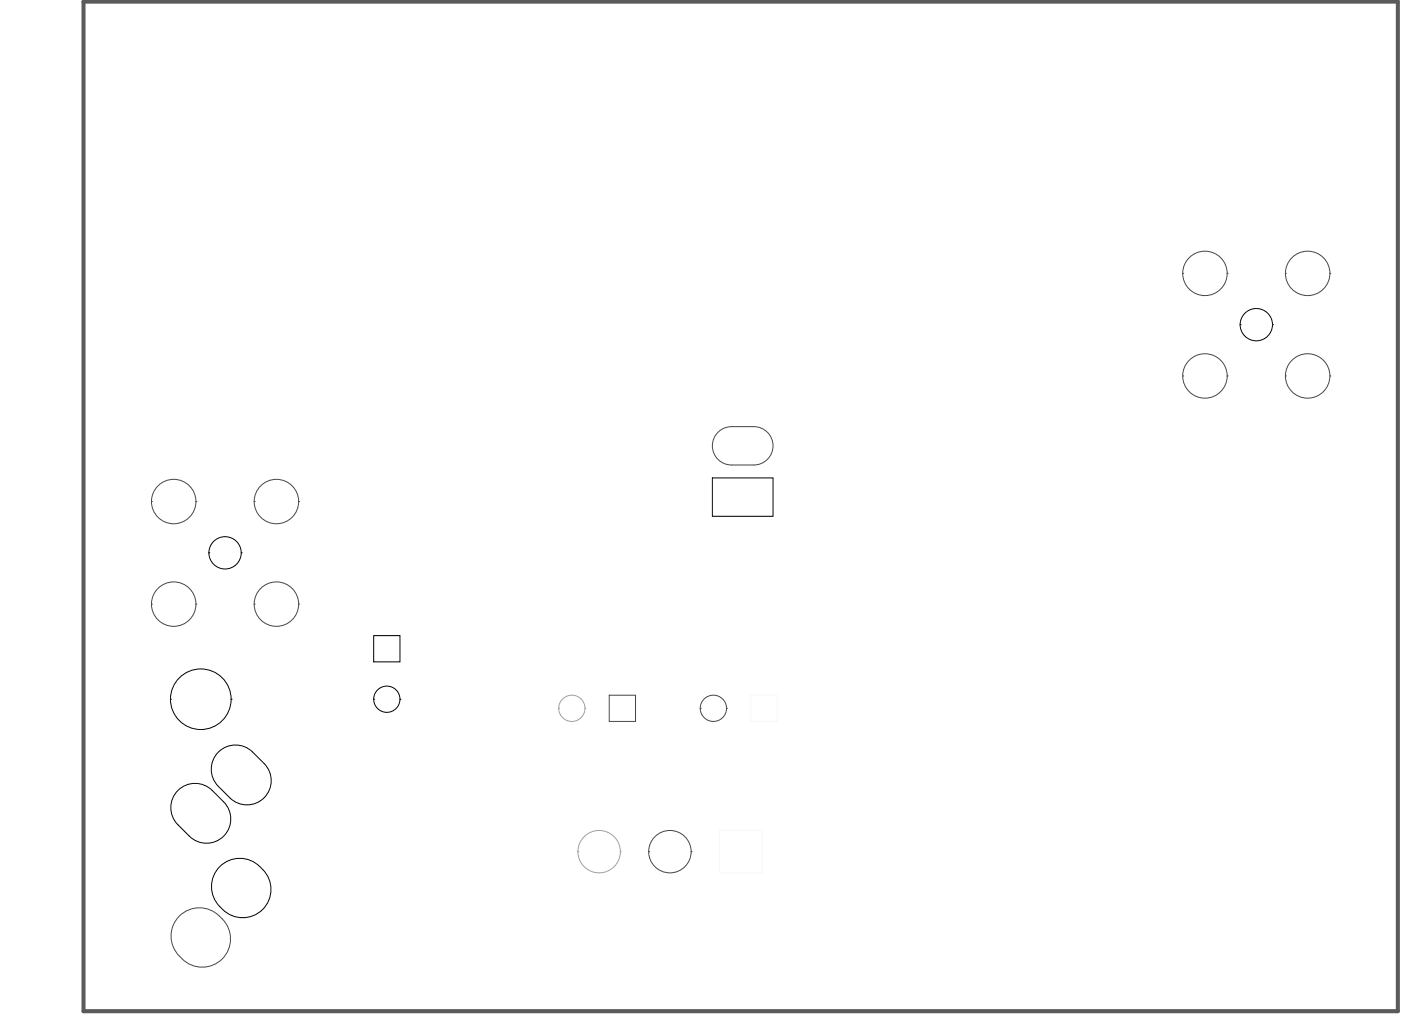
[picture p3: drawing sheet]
<svg xmlns="http://www.w3.org/2000/svg" width="231mm" height="168mm" viewBox="0 0 231 168" stroke-linecap="round" stroke-linejoin="round" font-family="sans-serif">
<path d="M13.8 .3h216.4v166.3h-216.4z" fill="none" stroke="#5a5a5a" stroke-width=".67"/>
<path d="M123.6 114.5h4.4v4.4h-4.4zM118.5 136.8h7v7h-7z" fill="none" stroke="#f8f8f8" stroke-width=".16"/>
<g fill="none" stroke="#474747" stroke-width=".16">
<path d="M194.8 45a3.7 3.7 0 0 0 3.6 3.7 3.7 3.7 0 0 0 3.7-3.7M194.8 45a3.7 3.7 0 0 1 3.6-3.6 3.7 3.7 0 0 1 3.7 3.6M194.8 45h.1M202.1 45h.1M211.7 45a3.7 3.7 0 0 0 3.6 3.7 3.7 3.7 0 0 0 3.7-3.7M211.7 45a3.7 3.7 0 0 1 3.6-3.6 3.7 3.7 0 0 1 3.7 3.6M211.7 45h.1M219 45h.1M118.2 71.2a3.2 3.2 0 0 1 2.3-.9h3.6a3.2 3.2 0 0 1 3.2 3.2 3.2 3.2 0 0 1-3.2 3.1h-3.6a3.2 3.2 0 0 1-2.9-1.9 3.2 3.2 0 0 1 .6-3.5zM194.8 61.9a3.7 3.7 0 0 0 3.6 3.7 3.7 3.7 0 0 0 3.7-3.7M194.8 61.9a3.7 3.7 0 0 1 3.6-3.6 3.7 3.7 0 0 1 3.7 3.6M194.8 61.9h.1"/>
<path d="M202.1 61.9h.1M211.7 61.9a3.7 3.7 0 0 0 3.6 3.7 3.7 3.7 0 0 0 3.7-3.7M211.7 61.9a3.7 3.7 0 0 1 3.6-3.6 3.7 3.7 0 0 1 3.7 3.6M211.7 61.9h.1M219 61.9h.1M24.9 99.5h.1M24.9 99.5a3.7 3.7 0 0 0 3.7 3.7 3.7 3.7 0 0 0 3.7-3.7M24.9 99.5a3.7 3.7 0 0 1 3.7-3.6 3.7 3.7 0 0 1 3.7 3.6M24.9 82.6h.1M24.9 82.6a3.7 3.7 0 0 0 3.7 3.7 3.7 3.7 0 0 0 3.7-3.7M24.9 82.6a3.7 3.7 0 0 1 3.7-3.6 3.7 3.7 0 0 1 3.7 3.6M32.3 99.5h.1"/>
<path d="M32.3 82.6h.1M41.9 99.5h.1M41.9 99.5a3.7 3.7 0 0 0 3.6 3.7 3.7 3.7 0 0 0 3.7-3.7M41.9 99.5a3.7 3.7 0 0 1 3.6-3.6 3.7 3.7 0 0 1 3.7 3.6M41.9 82.6h.1M41.9 82.6a3.7 3.7 0 0 0 3.6 3.7 3.7 3.7 0 0 0 3.7-3.7M41.9 82.6a3.7 3.7 0 0 1 3.6-3.6 3.7 3.7 0 0 1 3.7 3.6M49.2 99.5h.1M49.2 82.6h.1M100.3 114.5h4.4v4.4h-4.4zM115.3 116.7h.1M115.3 116.7a2.16 2.16 0 0 0 2.2 2.2 2.16 2.16 0 0 0 2.1-2.2"/>
<path d="M115.3 116.7a2.16 2.16 0 0 1 2.2-2.2 2.16 2.16 0 0 1 2.1 2.2M119.6 116.7h.1M36.1 150.9a4.7 4.7 0 0 1 .5 7.1 4.7 4.7 0 0 1-7.1-.5 4.7 4.7 0 0 1 0-6.6 4.7 4.7 0 0 1 6.6 0M106.8 140.3h.1M106.8 140.3a3.5 3.5 0 0 0 3.5 3.5 3.5 3.5 0 0 0 3.5-3.5M106.8 140.3a3.5 3.5 0 0 1 3.5-3.5 3.5 3.5 0 0 1 3.5 3.5M113.8 140.3h.1"/>
</g>
<g fill="none" stroke="#000" stroke-width=".16">
<path d="M204.2 53.5h.1M209.6 53.5h.1M117.3 78.7h10v6.4h-10zM34.4 91.1h.1M34.4 91.1a2.66 2.66 0 0 0 2.7 2.7 2.66 2.66 0 0 0 2.6-2.7M34.4 91.1a2.66 2.66 0 0 1 2.7-2.7 2.66 2.66 0 0 1 2.6 2.7M39.7 91.1h.1M28.1 115.2h.1M28.1 115.2a5 5 0 0 0 5 5 5 5 0 0 0 5-5M28.1 115.2a5 5 0 0 1 5-5 5 5 0 0 1 5 5M38.1 115.2h.1M61.5 115.2h.1"/>
<path d="M61.5 115.2a2.16 2.16 0 0 0 2.2 2.2 2.16 2.16 0 0 0 2.2-2.2M61.5 115.2a2.16 2.16 0 0 1 2.2-2.2 2.16 2.16 0 0 1 2.2 2.2M61.5 104.7h4.4v4.4h-4.4zM65.9 115.2h.1M29.3 130.2a4 4 0 0 1 5.7 0l1.8 1.9a4 4 0 0 1 0 5.7 4 4 0 0 1-5.6 0l-1.9-1.9a4 4 0 0 1 0-5.7zM36 123.9a4 4 0 0 1 5.6 0l1.9 1.9a4 4 0 0 1 0 5.7 4 4 0 0 1-5.7 0l-1.8-1.9a4 4 0 0 1 0-5.7zM36.2 142.8a4.7 4.7 0 0 1 7.1 .5 4.7 4.7 0 0 1-.3 6.8 4.7 4.7 0 0 1-6.8-.7 4.7 4.7 0 0 1 0-6.6z"/>
<circle cx="206.9" cy="53.5" r="2.66"/>
</g>
<path d="M92 116.7h.1M92 116.7a2.16 2.16 0 0 0 2.2 2.2 2.16 2.16 0 0 0 2.1-2.2M92 116.7a2.16 2.16 0 0 1 2.2-2.2 2.16 2.16 0 0 1 2.1 2.2M96.3 116.7h.1M95.2 140.3h.1M95.2 140.3a3.5 3.5 0 0 0 3.5 3.5 3.5 3.5 0 0 0 3.5-3.5M95.2 140.3a3.5 3.5 0 0 1 3.5-3.5 3.5 3.5 0 0 1 3.5 3.5M102.2 140.3h.1" fill="none" stroke="#a0a0a0" stroke-width=".16"/>
</svg>
